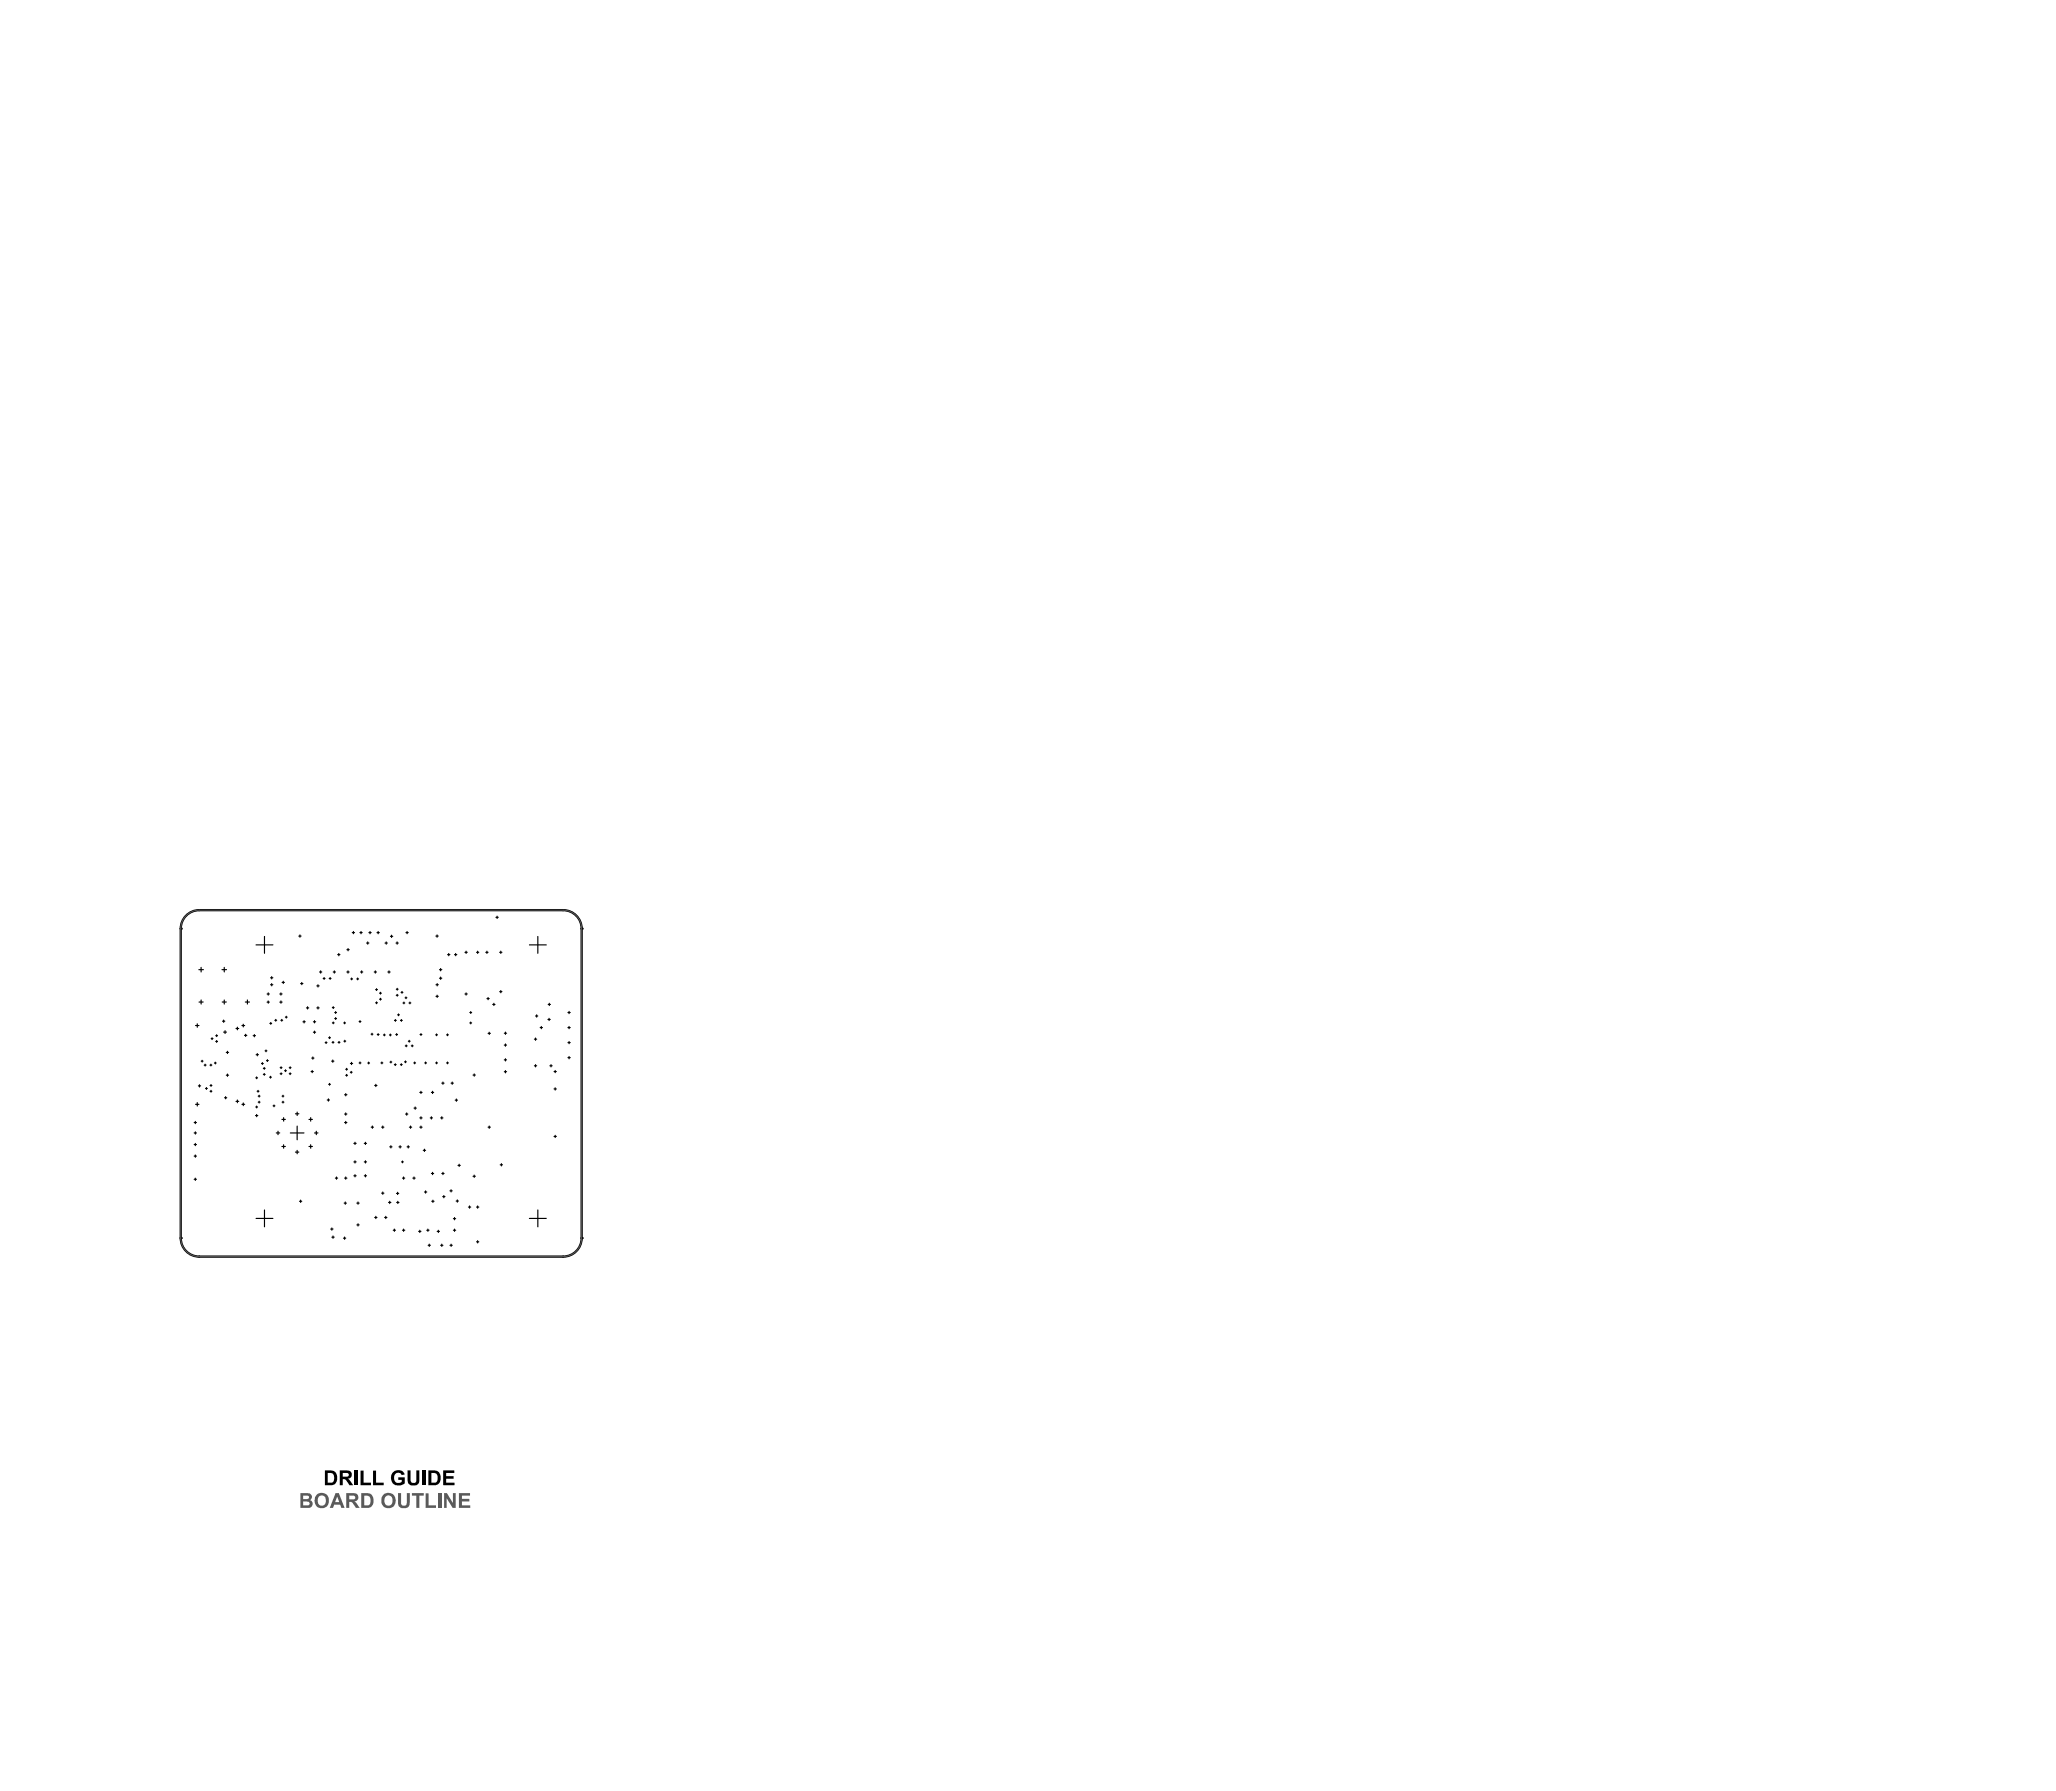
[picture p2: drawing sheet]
<svg xmlns="http://www.w3.org/2000/svg" width="751mm" height="654mm" viewBox="0 0 751 654" stroke-linecap="round" stroke-linejoin="round" font-family="sans-serif">
<path d="M68.3 333.9l.8-.6a6.7 6.7 0 0 1 3.7-1.1h132.8a6.8 6.8 0 0 1 6.8 6.8v112.9a6.8 6.8 0 0 1-6.8 6.8h-132.8a6.8 6.8 0 0 1-6.8-6.8v-112.9a6.7 6.7 0 0 1 2.3-5.1z" fill="none" stroke="#000" stroke-width=".85"/>
<g fill="#000">
<path d="M143.5 537.4l1.3-.7a2.15 2.15 0 0 1 2.9 1.5l-1 .2a1.57 1.57 0 0 0-2.1-.6 1.57 1.57 0 0 0-.7 2 1.65 1.65 0 0 0 1.1 1.4 1.65 1.65 0 0 0 1.7-.4v-.7h-1.3v-.9h2.4v2.2l-1.3 .7-1.1 .1a2.88 2.88 0 0 1-2.5-1.8 2.88 2.88 0 0 1 .6-3zM148.8 536.7h1.1v3.2a1.11 1.11 0 0 0 1.2 1.4 1.11 1.11 0 0 0 .9-1.6v-3h1.1v4l-.3 .8a2.41 2.41 0 0 1-3.9-.7zM161.8 536.7h4.1v.9h-3v1.2h2.7v.9h-2.7v1.5h3.1v.9h-4.2zM129.5 536.7h1.1v5.4h-1.1zM131.7 536.8h1.1v4.4h2.7v.9h-3.8zM136.2 536.8h1.1v4.4h2.8v.9h-3.9zM154.2 536.7h1.1v5.4h-1.1z"/>
<path d="M119.7 537.6v3.6h1a1.34 1.34 0 0 0 1.3-1.9v-.1a1.36 1.36 0 0 0-1.6-1.6zM118.6 536.7h2.2a2.78 2.78 0 0 1 2.1 4 1.93 1.93 0 0 1-2.2 1.4h-2.1z"/>
<path d="M125.1 537.6v1.4h1.1a.74 .74 0 0 0 1.1-.6 .74 .74 0 0 0-.9-.8zM124 536.7h2.7a1.53 1.53 0 0 1 1.7 1.3 1.53 1.53 0 0 1-1.4 1.7l.7 .5 1.2 1.9h-1.3l-.8-1.2a1.24 1.24 0 0 0-1.3-1h-.4v2.2h-1.1z"/>
<path d="M157.5 537.6v3.6h.9a1.44 1.44 0 0 0 1.4-2.2l-.1-.4a1.3 1.3 0 0 0-1.5-1zM156.4 536.7l2.5 .1a2.71 2.71 0 0 1 1.9 3.6 2.04 2.04 0 0 1-2.4 1.7h-2z"/>
<circle cx="66" cy="339" r=".42"/>
<circle cx="212.4" cy="339" r=".42"/>
<circle cx="66" cy="451.9" r=".42"/>
<circle cx="212.4" cy="451.9" r=".42"/>
</g>
<g fill="none" stroke="#000" stroke-width=".42">
<path d="M129 340v.8M131.8 340v.8M135.1 340v.8M138.1 340v.8M148.6 340v.8M181.1 334.8h.8M181.5 334.4v.8M72.6 353.9h1.7M73.4 353.1v1.7M81.1 353.9h1.6M81.9 353.1v1.7M93.5 344.9h6.2"/>
<path d="M96.6 341.8v6.2M98.8 359.4h.8M98.8 356.9h.8M99.2 356.5v.8M99.2 359v.8M103 358.6h.9M103.4 358.1v.9M109.1 341.7h.8M109.5 341.2v.9M109.8 359h.8M110.2 358.6v.8M115.7 359.8h.8"/>
<path d="M116.1 359.4v.9M116.7 354.8h.8M117.1 354.3v.9M118 357.1h.7M118.3 356.8v.7M120.2 357.1h.7M120.5 356.8v.7M121.7 354.8h.8M122.1 354.3v.9M123.3 348.4h.8M123.7 348v.9M126.6 354.8h.9"/>
<path d="M126.7 346.6h.8M127.1 354.3v.9M127.1 346.2v.8M128.1 357.3h.6M128.4 357v.6M128.6 340.4h.9M130.3 357.3h.6M130.6 357v.6M131.4 340.4h.8M131.6 354.8h.9M132.1 354.3v.9M133.8 344.2h.9"/>
<path d="M134.3 343.8v.8M134.7 340.4h.8M136.6 354.8h.9M137 354.3v.9M137.7 340.4h.8M140.6 344.2h.8M141 343.8v.8M141.6 354.8h.9M142 354.3v.9M142.6 341.7h.8M143 341.3v.9M144.6 344.2h.8"/>
<path d="M145 343.8v.8M148.2 340.4h.9M159.2 341.7h.8M159.2 359.4h.8M159.6 341.2v.9M159.6 359v.8M160.5 357h.8M160.5 353.9h.8M160.9 353.5v.8M160.9 356.6v.9M163.4 348.4h.9M163.8 348v.9"/>
<path d="M166 348.4h.8M166.4 348v.9M169.8 347.6h.8M170.2 347.2v.8M174 347.6h.8M174.4 347.2v.8M177.4 347.6h.8M177.8 347.2v.8M182.4 347.6h.9M182.9 347.2v.8M193.3 344.9h6.2M196.4 341.8v6.2"/>
<path d="M71.4 374.3h1.3M72 373.7v1.2M72.7 365.7h1.5M73.4 365v1.5M77.1 379.1h.7M77.4 378.8v.6M78.8 378h.6M79.1 377.7v.6M79.1 379.8v.7M81.1 365.7h1.5M81.2 372.7h.9M81.7 376.7h1"/>
<path d="M81.7 372.3v.9M81.9 365v1.5M82.2 376.2v1M86.2 375.4h1M86.7 374.9v1M88.3 374.3h1M88.8 373.8v1M89.3 377.9h.8M89.6 365.7h1.5M89.7 377.5v.8M90.3 365v1.5M92.4 378h.9"/>
<path d="M92.9 377.6v.8M97.5 365.8h.9M97.5 362.8h.9M97.9 362.4v.8M97.9 365.3v.9M98.5 373.5h.7M98.9 373.2v.7M100.3 372.4h.7M100.7 372.1v.6M102.2 365.8h.8M102.2 362.8h.8M102.5 372.4h.7"/>
<path d="M102.6 362.4v.8M102.6 365.3v.9M102.9 372.1v.6M104.2 371.3h.7M104.5 370.9v.7M110.6 372.9h.9M111 372.5v.9M111.9 367.9h.8M112.3 367.4v.9M114.4 372.9h.9M114.4 376.7h.9M114.8 372.5v.9"/>
<path d="M114.8 376.3v.9M115.7 367.9h.8M116.1 367.4v.9M120 378.8h.7M120.3 378.4v.7M121.3 373.3h.7M121.3 367.8h.7M121.7 367.4v.7M121.7 373v.7M122.2 371.8h.7M122.2 369.6h.7M122.5 369.2v.7"/>
<path d="M122.5 371.4v.7M125.5 373.4h.7M125.8 373v.7M125.9 379.7v.7M131.1 372.9h.7M131.5 372.5v.7M135.5 377.5h.7M135.8 377.1v.7M137.1 366h.7M137.1 361.2h.7M137.5 360.9v.6M137.5 365.7v.6"/>
<path d="M137.7 377.6h.7M138.1 377.3v.6M138.6 364.7h.7M138.6 362.5h.7M138.9 362.2v.6M138.9 364.4v.6M140 377.7h.7M140.3 377.4v.7M142.2 377.7h.7M142.5 377.4v.7M144 372.4h.7M144.4 372.1v.7"/>
<path d="M144.5 377.6h.7M144.7 363.3h.7M144.7 361.1h.7M144.8 377.3v.6M145 360.7v.7M145 362.9v.7M145.2 370.4h.6M145.5 370.1v.6M146.2 372.4h.7M146.4 362.2h.7M146.6 372.1v.7M146.8 361.9v.6"/>
<path d="M147.1 366.1h.7M147.5 365.7v.7M147.9 364.2h.7M148.2 363.8v.7M149.3 366.1h.7M149.4 379.7v.7M149.7 365.7v.7M153.4 377.6h.6M153.7 377.3v.6M159.1 377.7h.6M159.2 363.6h.8M159.4 377.4v.6"/>
<path d="M159.6 363.2v.9M163.1 377.7h.6M163.4 377.4v.6M169.8 362.8h.8M170.2 362.4v.8M171.5 373.4h.7M171.5 369.6h.7M171.9 369.2v.7M171.9 373v.7M177.8 364.5h.8M178.2 364.1v.8M178.2 377.2h.9"/>
<path d="M178.6 376.7v.9M179.9 366.6h.8M180.3 366.2v.8M182.4 362h.9M182.9 361.5v.9M184.1 377.1h.9M184.6 376.7v.8M195.1 379.3h.9M195.5 378.9v.8M195.5 370.8h.9M196 370.4v.9M197.2 375.1h.9"/>
<path d="M197.6 374.6v.9M200.1 372.1h.8M200.1 366.6h.9M200.5 371.7v.8M200.6 366.2v.8M207.4 369.6h.8M207.4 375.1h.8M207.8 369.1v.9M207.8 374.6v.9M72.4 396.3h.9M72.8 395.9v.9M73.5 387.3h.6"/>
<path d="M73.8 387v.7M74.6 388.8h.6M74.9 388.4v.7M75 397.3h.7M75.4 396.9v.7M76.7 388.8h.7M76.7 398.3h.7M76.7 396.2h.7M77 388.4v.7M77 395.9v.6M77 398v.6M78.3 388h.7"/>
<path d="M78.6 387.7v.6M78.8 380.1h.6M82.6 392.4h.9M82.6 384.1h.9M83.1 383.7v.8M83.1 392v.9M93.4 393.4h.6M93.5 384.9h.9M93.7 393.1v.6M93.9 398.3h.7M93.9 384.5v.9M94.2 398v.6"/>
<path d="M94.6 399.7v.7M95.5 388.2h.7M95.8 387.8v.7M96.2 392.1h.6M96.2 390h.6M96.5 389.6v.7M96.5 391.8v.7M96.8 383.6h.7M97.1 383.2v.7M97.3 387.1h.7M97.6 386.8v.6M98.4 393.2h.7"/>
<path d="M98.8 392.8v.7M102.3 391.9h.7M102.3 389.7h.7M102.6 389.4v.6M102.6 391.6v.6M103.3 399.7v.7M103.9 390.8h.7M104.2 390.5v.6M105.6 391.9h.7M105.6 389.7h.7M105.9 389.4v.6M105.9 391.6v.6"/>
<path d="M113.6 391.1h.8M113.8 386.2h.9M114 390.7v.8M114.2 385.8v.8M118.7 380.5h.7M119.1 380.2v.7M120 395.8h.7M120.3 395.4v.7M121.1 387.3h.8M121.3 380.4h.6M121.5 386.9v.8M121.6 380.1v.7"/>
<path d="M123.5 380.4h.6M123.8 380.1v.7M125.6 380h.6M125.8 399.6h.9M126.2 392.5h.7M126.2 390.3h.7M126.2 399.1v.9M126.6 389.9v.7M126.6 392.1v.7M127.9 391.4h.7M127.9 388.2h.9M128.2 391v.7"/>
<path d="M128.4 387.7v.9M131.1 388h.7M131.5 387.6v.7M134.3 388h.6M134.6 387.7v.6M136.8 396.2h.9M137.2 395.8v.8M139.1 388h.7M139.4 387.6v.7M142.4 387.7h.7M142.7 387.3v.7M144 388.6h.7"/>
<path d="M144.3 388.2v.7M146.2 388.6h.7M146.5 388.2v.7M147.7 387.6h.7M148 381.7h.7M148 387.2v.7M148.3 381.4v.7M149.1 380h.7M150.2 381.7h.7M150.5 381.4v.7M151.1 388h.7M151.4 387.6v.7"/>
<path d="M153.3 398.7h.8M153.7 398.3v.8M155.1 388h.6M155.4 387.6v.7M157.5 398.7h.9M157.9 398.3v.8M159.1 388h.6M159.4 387.6v.7M161.3 395.3h.9M161.7 394.9v.9M163.1 388h.6M163.4 387.6v.7"/>
<path d="M164.7 395.3h.8M165.1 394.9v.9M172.7 392.4h.9M173.1 392v.8M184.1 391.2h.9M184.1 386.8h.9M184.1 381.4h.9M184.6 381v.9M184.6 386.4v.9M184.6 390.7v.9M195.1 389h.9M195.5 388.6v.8"/>
<path d="M200.8 389h.8M201.2 388.6v.8M202.3 391.1h.8M202.3 397.5h.8M202.7 390.7v.8M202.7 397v.9M207.4 380.5h.8M207.4 386h.8M207.8 380.1v.9M207.8 385.6v.9M70.9 417.7h.8M70.9 413.5h.8"/>
<path d="M70.9 409.7h.8M71.3 409.3v.8M71.3 413.1v.8M71.3 417.3v.9M71.4 403.1h1.3M72 402.4v1.3M82 400.7h.8M82.4 400.3v.8M86.2 402h1M86.7 401.5v1M88.3 403.1h1M88.8 402.6v1"/>
<path d="M93.3 407.2h.8M93.4 404h.6M93.7 403.7v.7M93.7 406.8v.8M94.3 402.3h.7M94.3 400.1h.7M94.6 401.9v.7M99.7 403.6h.7M100 403.3v.7M100.9 413.5h1.2M101.5 412.9v1.3M102.9 418.5h1.3"/>
<path d="M102.9 408.6h1.3M103 402.3h.7M103 400.1h.7M103.3 401.9v.7M103.6 407.9v1.3M103.6 417.8v1.3M106 413.5h5M107.9 406.5h1.2M108.5 405.9v1.3M108.5 411v5M108.5 419.9v1.2M112.8 418.5h1.3"/>
<path d="M112.8 408.6h1.3M113.4 407.9v1.3M113.4 417.8v1.3M114.9 413.5h1.2M115.5 412.9v1.3M119.5 401.5h.8M119.9 401.1v.8M125.8 409.7h.9M125.8 406.6h.9M126.2 406.2v.8M126.2 409.3v.8M129.2 417.3h.8"/>
<path d="M129.6 416.9v.8M133 417.3h.8M133.4 416.9v.8M135.5 411.4h.9M136 411v.8M139.3 411.4h.9M139.8 411v.8M142.3 418.6h.8M142.7 418.2v.8M145.7 418.6h.8M146.1 418.2v.8M148.1 406.6h.8"/>
<path d="M148.5 406.2v.8M148.6 418.6h.9M149.1 418.2v.8M149.5 411.4h.8M149.9 411v.8M151.2 404.5h.8M151.6 404v.9M153.3 411.4h.8M153.3 408h.8M153.7 407.6v.8M153.7 411v.8M154.6 419.9h.8"/>
<path d="M155 419.4v.9M157.1 408h.8M157.5 407.6v.8M160.9 408h.8M161.3 407.6v.8M166.2 401.5h.9M166.6 401.1v.9M178.2 411.4h.9M178.6 411v.8M202.3 414.8h.8M202.7 414.4v.8M70.9 430.4h.8"/>
<path d="M70.9 422h.8M71.3 421.5v.9M71.3 430v.8M107.9 420.5h1.2M109.3 438.5h.9M109.8 438v.9M122.4 430h.9M122.9 429.6v.8M125.7 439.1h.8M125.8 430h.9M126.1 438.7v.9M126.2 429.6v.8"/>
<path d="M129.2 429.2h.8M129.2 424.1h.8M129.6 423.7v.8M129.6 428.7v.9M130.3 439.1h.8M130.7 438.7v.9M133 429.2h.8M133 424.1h.8M133.4 423.7v.8M133.4 428.7v.9M139.3 435.5h.9M139.8 435.1v.8"/>
<path d="M141.9 438.9h.8M142.3 438.5v.8M144.8 435.6h.8M144.8 438.9h.9M145.2 435.2v.8M145.3 438.5v.8M146.6 424.1h.7M146.9 430h.9M146.9 423.7v.7M147.4 429.6v.8M150.8 430h.8M151.2 429.6v.8"/>
<path d="M155 435.1h.8M155.4 434.6v.9M157.5 428.3h.9M157.6 438.5h.9M157.9 427.9v.8M158.1 438v.9M161.3 428.3h.9M161.6 436.8h.9M161.7 427.9v.8M162.1 436.3v.9M164.3 434.6h.8M164.7 434.2v.9"/>
<path d="M166.6 438.4h.8M167 437.9v.9M167.2 425.4h.9M167.7 424.9v.9M172.7 429.3h.9M173.1 428.9v.8M182.6 425.1h.9M183.1 424.7v.9M93.5 444.7h6.2M96.6 441.6v6.2M120.8 448.6h.8M121.2 448.2v.8"/>
<path d="M121.2 451.6h.8M121.6 451.1v.9M125.4 451.9h.8M125.8 451.5v.8M130.3 447.1h.8M130.7 446.7v.8M136.8 444.4h.9M137.2 443.9v.9M140.4 444.4h.9M140.9 443.9v.9M143.6 449h.8M144 448.6v.8"/>
<path d="M146.9 449h.9M147.4 448.6v.8M152.9 449.4h.8M153.3 449v.9M155.8 449h.9M156.2 448.6v.8M156.3 454.5h.9M156.7 454.1v.8M159.6 449.4h.9M160 449v.9M160.9 454.5h.8M161.3 454.1v.8"/>
<path d="M164.3 454.5h.8M164.7 454.1v.8M165.5 449h.9M165.5 444.8h.9M166 444.4v.8M166 448.6v.8M171 440.6h.9M171.5 440.1v.9M174 440.6h.8M174 453.2h.8M174.4 440.1v.9M174.4 452.8v.9"/>
<path d="M193.3 444.7h6.2M196.4 441.6v6.2"/>
</g>
<path d="M66 339v112.9M72.8 332.2h132.8M212.4 339v112.9M72.8 458.7h132.8" fill="none" stroke="#5a5a5a" stroke-width=".37"/>
<g fill="#5a5a5a">
<path d="M145.3 545h1.1v3.1a1.12 1.12 0 0 0 1.2 1.4 1.12 1.12 0 0 0 1-1.5v-3h1.1l-.1 4.2a2.47 2.47 0 0 1-4 .6l-.3-.8z"/>
<path d="M150.4 545h4.3v.9h-1.6v4.5h-1.1v-4.5h-1.6z"/>
<path d="M155.4 545h1.1v4.4h2.7v1h-3.8z"/>
<path d="M160 545h1.1v5.4h-1.1z"/>
<path d="M162.2 545h1l2.2 3.6v-3.6h1v5.4h-1.1l-2.2-3.6v3.6h-.9z"/>
<path d="M167.6 545h4v.9h-2.9v1.2h2.7v.9h-2.7v1.4h3v1h-4.1z"/>
<path d="M110.7 545.9v1.3h1.4a.64 .64 0 0 0 .7-.7 .64 .64 0 0 0-.7-.6zM110.7 548v1.4h1.3a.78 .78 0 0 0 1.1-.7 .78 .78 0 0 0-1.1-.7zM109.7 545h3.3l.5 .5a1.2 1.2 0 0 1-.4 2 1.55 1.55 0 0 1 .9 2 1.55 1.55 0 0 1-2 .9h-2.3z"/>
<path d="M116.5 546.1l-.5 1v.6a1.55 1.55 0 0 0 1.7 1.8 1.55 1.55 0 0 0 1.3-2.1v-.2a1.48 1.48 0 0 0-.9-1.3 1.48 1.48 0 0 0-1.6 .2zM115.6 545.6l1-.6 1.2-.1a2.91 2.91 0 0 1 2.3 2.6 2.91 2.91 0 0 1-2 3 2.9 2.9 0 0 1-3-1.6 2.9 2.9 0 0 1 .5-3.3z"/>
<path d="M123.1 546.2l-.7 2.1h1.5zM122.5 545h1.2l2.1 5.4h-1.2l-.4-1.2h-2.2l-.4 1.2h-1.2z"/>
<path d="M127.5 545.9v1.3h1.1a.74 .74 0 0 0 1.1-.5 .74 .74 0 0 0-.9-.8zM126.4 545h2.6a1.58 1.58 0 0 1 1.9 1.3 1.58 1.58 0 0 1-1.4 1.8l.8 .7 1 1.6h-1.3l-.9-1.2a1.24 1.24 0 0 0-1.2-1h-.4v2.2h-1.1z"/>
<path d="M133 545.9v3.5h.9a1.44 1.44 0 0 0 1.4-2.1l-.1-.4a1.3 1.3 0 0 0-1.5-1zM131.9 545h2.1a2.84 2.84 0 0 1 2.4 2 2.84 2.84 0 0 1-.9 3l-.9 .4h-2.7z"/>
<path d="M140.7 546.3l-.3 1.5a1.56 1.56 0 0 0 1.8 1.7 1.56 1.56 0 0 0 1.1-2.3 1.5 1.5 0 0 0-1-1.3 1.5 1.5 0 0 0-1.6 .4zM139.9 545.6l.8-.6h1.5a2.74 2.74 0 0 1 2 4 2.74 2.74 0 0 1-4.5 .4l-.4-1v-1.4z"/>
</g>
<path d="M72.8 332.2a6.8 6.8 0 0 0-6.8 6.8M205.6 332.2a6.8 6.8 0 0 1 6.8 6.8M66 451.9a6.8 6.8 0 0 0 6.8 6.8M212.4 451.9a6.8 6.8 0 0 1-6.8 6.8" fill="none" stroke="#5a5a5a" stroke-width=".37"/>
</svg>
